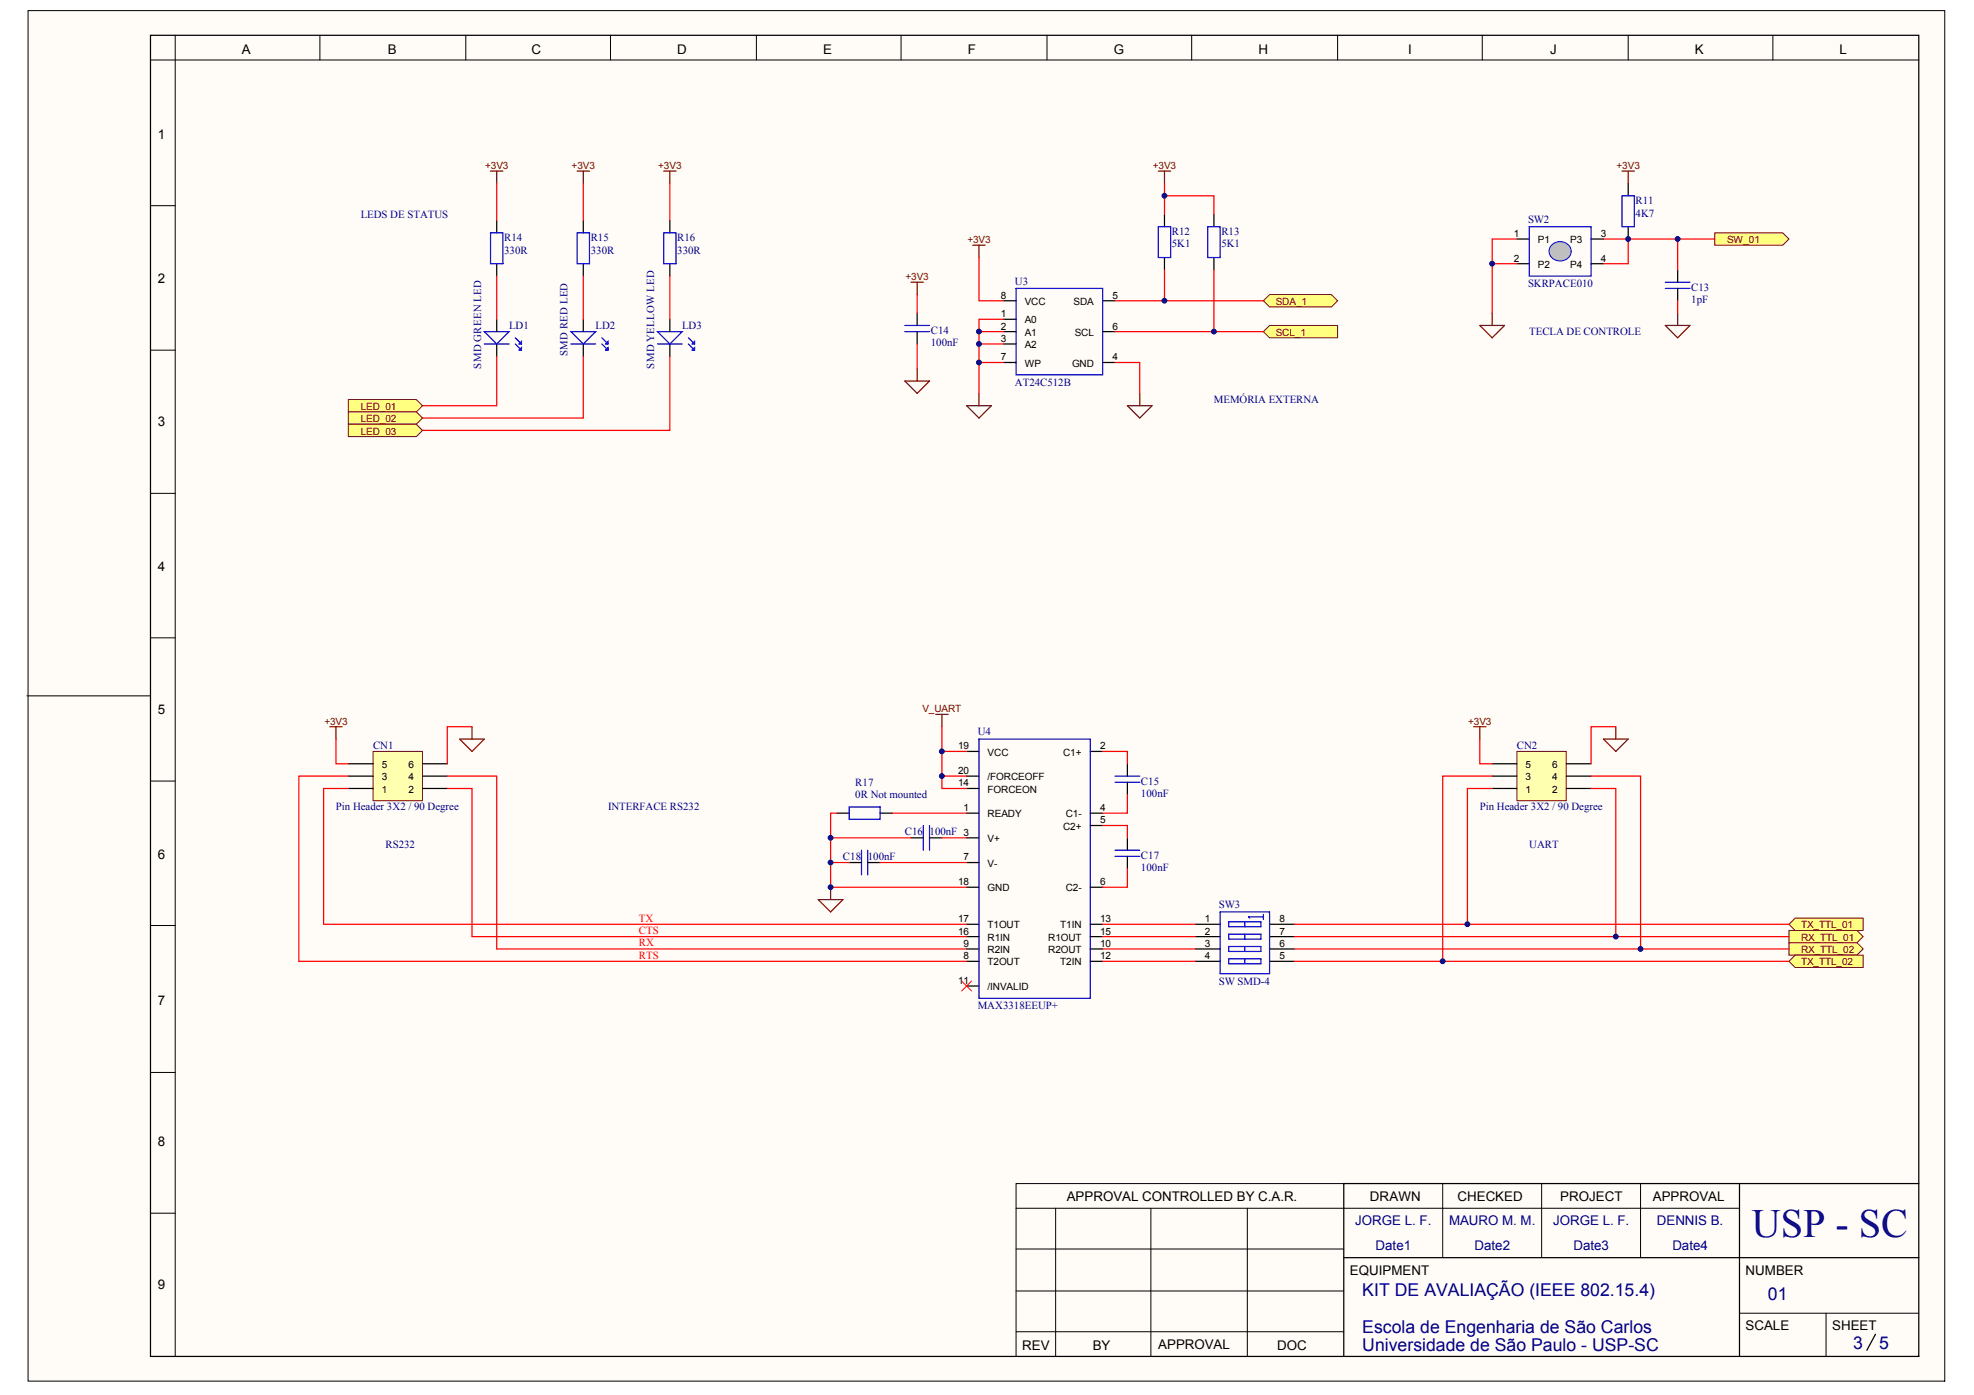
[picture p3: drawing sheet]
<svg xmlns="http://www.w3.org/2000/svg" width="297mm" height="210mm" viewBox="0 0 297 210" stroke-linecap="round" stroke-linejoin="round" font-family="sans-serif">
<defs><g id="words">
<text font-size="6" fill="#000080" x="263.6" y="186.1">USP - SC</text>
<g font-size="2.7" fill="#000080">
<text x="205" y="195">KIT DE AVALIAÇÃO (IEEE 802.15.4)</text>
<text x="266" y="195.5">01</text>
<text x="205" y="200.6">Escola de Engenharia de São Carlos</text>
<text x="205" y="203.3">Universidade de São Paulo - USP-SC</text>
<text x="278.9" y="203">3</text>
<text x="282.8" y="203">5</text>
</g>
<g font-size="2">
<text x="36.4" y="8.1">A</text>
<text x="58.4" y="8.1">B</text>
<text x="80" y="8.1">C</text>
<text x="101.9" y="8.1">D</text>
<text x="123.9" y="8.1">E</text>
<text x="145.6" y="8.1">F</text>
<text x="167.6" y="8.1">G</text>
<text x="189.4" y="8.1">H</text>
<text x="211.9" y="8.1">I</text>
<text x="233.3" y="8.1">J</text>
<text x="255.1" y="8.1">K</text>
<text x="276.8" y="8.1">L</text>
<text x="23.8" y="20.9">1</text>
<text x="23.8" y="42.6">2</text>
<text x="23.8" y="64.2">3</text>
<text x="23.8" y="85.9">4</text>
<text x="23.8" y="107.5">5</text>
<text x="23.8" y="129.2">6</text>
<text x="23.8" y="151.3">7</text>
<text x="23.8" y="172.5">8</text>
<text x="160.5" y="180.6">APPROVAL CONTROLLED BY C.A.R.</text>
<text x="206.1" y="180.6">DRAWN</text>
<text x="219.3" y="180.6">CHECKED</text>
<text x="234.8" y="180.6">PROJECT</text>
<text x="248.7" y="180.6">APPROVAL</text>
<text x="203.1" y="191.8">EQUIPMENT</text>
<text x="262.7" y="191.8">NUMBER</text>
<text x="23.8" y="194">9</text>
<text x="153.8" y="203.1">REV</text>
<text x="164.4" y="203.1">BY</text>
<text x="174.3" y="202.9">APPROVAL</text>
<text x="192.2" y="203.1">DOC</text>
<text x="262.7" y="200.2">SCALE</text>
<text x="275.7" y="200.2">SHEET</text>
</g>
<g font-size="2" fill="#000080">
<text x="203.9" y="184.4">JORGE L. F.</text>
<text x="218" y="184.4">MAURO M. M.</text>
<text x="233.7" y="184.4">JORGE L. F.</text>
<text x="249.3" y="184.4">DENNIS B.</text>
<text x="207" y="188.1">Date1</text>
<text x="221.9" y="188.1">Date2</text>
<text x="236.8" y="188.1">Date3</text>
<text x="251.6" y="188.1">Date4</text>
</g>
<g font-size="1.6" fill="#000080">
<text x="54.3" y="32.8">LEDS DE STATUS</text>
<text x="176.3" y="35.4">R12</text>
<text x="183.8" y="35.4">R13</text>
<text x="229.9" y="33.5">SW2</text>
<text x="246.1" y="30.7">R11</text>
<text x="246.1" y="32.6">4K7</text>
<text x="75.9" y="36.3">R14</text>
<text x="75.9" y="38.2">330R</text>
<text x="88.9" y="36.3">R15</text>
<text x="88.9" y="38.2">330R</text>
<text x="101.9" y="36.3">R16</text>
<text x="101.9" y="38.2">330R</text>
<text x="176.3" y="37.2">5K1</text>
<text x="183.8" y="37.2">5K1</text>
<text x="152.7" y="42.8">U3</text>
<text x="229.9" y="43.2">SKRPACE010</text>
<text x="254.5" y="43.7">C13</text>
<text x="254.5" y="45.6">1pF</text>
<text x="76.6" y="49.5">LD1</text>
<text x="85.4" y="53.6" transform="rotate(-90 85.4 53.6)">SMD RED LED</text>
<text x="89.6" y="49.5">LD2</text>
<text x="102.7" y="49.5">LD3</text>
<text x="140.1" y="50.2">C14</text>
<text x="140.1" y="52.1">100nF</text>
<text x="230.1" y="50.4">TECLA DE CONTROLE</text>
<text x="72.4" y="55.5" transform="rotate(-90 72.4 55.5)">SMD GREEN LED</text>
<text x="98.4" y="55.5" transform="rotate(-90 98.4 55.5)">SMD YELLOW LED</text>
<text x="152.7" y="58">AT24C512B</text>
<text x="182.7" y="60.6">MEMÓRIA EXTERNA</text>
<text x="56.1" y="112.7">CN1</text>
<text x="147.1" y="110.6">U4</text>
<text x="228.3" y="112.7">CN2</text>
<text x="128.7" y="118.2">R17</text>
<text x="171.7" y="118.1">C15</text>
<text x="171.7" y="119.9">100nF</text>
<text x="50.6" y="122">Pin Header 3X2 / 90 Degree</text>
<text x="91.5" y="122">INTERFACE RS232</text>
<text x="128.7" y="120.1">0R Not mounted</text>
<text x="136.1" y="125.7">C16</text>
<text x="139.9" y="125.7">100nF 3</text>
<text x="222.7" y="122">Pin Header 3X2 / 90 Degree</text>
<text x="58" y="127.5">RS232</text>
<text x="126.8" y="129.4">C18</text>
<text x="130.6" y="129.4">100nF</text>
<text x="171.7" y="129.2">C17</text>
<text x="171.7" y="131.1">100nF</text>
<text x="230.1" y="127.5">UART</text>
<text x="183.4" y="136.6">SW3</text>
<text x="183.4" y="148.1">SW SMD-4</text>
<text x="147.1" y="151.9">MAX3318EEUP+</text>
</g>
<g font-size="1.6" fill="#f00">
<text x="96.1" y="138.7">TX</text>
<text x="96.1" y="142.4">RX</text>
<text x="96.1" y="140.5">CTS</text>
<text x="96.1" y="144.2">RTS</text>
</g>
<g font-size="1.5" fill="#800000">
<text x="73" y="25.4">+3V3</text>
<text x="86" y="25.4">+3V3</text>
<text x="99" y="25.4">+3V3</text>
<text x="173.5" y="25.4">+3V3</text>
<text x="243.3" y="25.4">+3V3</text>
<text x="145.6" y="36.6">+3V3</text>
<text x="259.9" y="36.6">SW_01</text>
<text x="136.3" y="42.2">+3V3</text>
<text x="192" y="45.9">SDA_1</text>
<text x="192" y="50.5">SCL_1</text>
<text x="54.3" y="61.7">LED_01</text>
<text x="54.3" y="63.5">LED_02</text>
<text x="54.3" y="65.4">LED_03</text>
<text x="138.8" y="107.2">V_UART</text>
<text x="48.8" y="109">+3V3</text>
<text x="220.9" y="109">+3V3</text>
<text x="271.1" y="141.6">RX_TTL_01</text>
<text x="271.1" y="143.4">RX_TTL_02</text>
<text x="271.1" y="139.7">TX_TTL_01</text>
<text x="271.1" y="145.3">TX_TTL_02</text>
</g>
<g font-size="1.5">
<text x="227.8" y="35.7">1</text>
<text x="240.9" y="35.7">3</text>
<text x="227.8" y="39.4">2</text>
<text x="231.4" y="36.6">P1</text>
<text x="231.4" y="40.3">P2</text>
<text x="236.3" y="36.6">P3</text>
<text x="236.3" y="40.3">P4</text>
<text x="240.9" y="39.4">4</text>
<text x="150.6" y="44.9">8</text>
<text x="150.6" y="47.7">1</text>
<text x="154.2" y="45.9">VCC</text>
<text x="161.5" y="45.9">SDA</text>
<text x="167.4" y="44.9">5</text>
<text x="150.6" y="49.6">2</text>
<text x="150.6" y="51.4">3</text>
<text x="154.2" y="48.7">A0</text>
<text x="154.2" y="50.5">A1</text>
<text x="154.2" y="52.4">A2</text>
<text x="161.7" y="50.5">SCL</text>
<text x="167.4" y="49.6">6</text>
<text x="150.6" y="54.2">7</text>
<text x="154.2" y="55.2">WP</text>
<text x="161.3" y="55.2">GND</text>
<text x="167.4" y="54.2">4</text>
<text x="144.2" y="112.8">19</text>
<text x="148.6" y="113.7">VCC</text>
<text x="160" y="113.7">C1+</text>
<text x="165.5" y="112.8">2</text>
<text x="57.4" y="115.5">5</text>
<text x="57.4" y="117.4">3</text>
<text x="57.4" y="119.3">1</text>
<text x="61.5" y="115.5">6</text>
<text x="61.5" y="117.4">4</text>
<text x="61.5" y="119.3">2</text>
<text x="144.2" y="118.3">14</text>
<text x="144.2" y="116.5">20</text>
<text x="148.6" y="119.3">FORCEON</text>
<text x="148.6" y="117.4">/FORCEOFF</text>
<text x="229.6" y="115.5">5</text>
<text x="229.6" y="117.4">3</text>
<text x="229.6" y="119.3">1</text>
<text x="233.6" y="115.5">6</text>
<text x="233.6" y="117.4">4</text>
<text x="233.6" y="119.3">2</text>
<text x="145" y="122">1</text>
<text x="148.6" y="123">READY</text>
<text x="160" y="124.8">C2+</text>
<text x="160.4" y="123">C1-</text>
<text x="165.5" y="123.9">5</text>
<text x="165.5" y="122">4</text>
<text x="145" y="129.5">7</text>
<text x="148.6" y="126.7">V+</text>
<text x="148.6" y="130.4">V-</text>
<text x="144.2" y="133.2">18</text>
<text x="148.6" y="134.1">GND</text>
<text x="160.4" y="134.1">C2-</text>
<text x="165.5" y="133.2">6</text>
<text x="144.2" y="138.8">17</text>
<text x="144.2" y="140.6">16</text>
<text x="145" y="142.5">9</text>
<text x="148.6" y="139.7">T1OUT</text>
<text x="148.6" y="141.6">R1IN</text>
<text x="148.6" y="143.4">R2IN</text>
<text x="157.7" y="141.6">R1OUT</text>
<text x="157.7" y="143.4">R2OUT</text>
<text x="159.5" y="139.7">T1IN</text>
<text x="165.5" y="138.8">13</text>
<text x="165.5" y="140.6">15</text>
<text x="165.5" y="142.5">10</text>
<text x="181.3" y="138.8">1</text>
<text x="181.3" y="140.6">2</text>
<text x="181.3" y="142.5">3</text>
<text x="192.5" y="138.8">8</text>
<text x="192.5" y="140.6">7</text>
<text x="192.5" y="142.5">6</text>
<text x="144.2" y="148.1">11</text>
<text x="145" y="144.3">8</text>
<text x="148.6" y="145.3">T2OUT</text>
<text x="148.6" y="149">/INVALID</text>
<text x="159.5" y="145.3">T2IN</text>
<text x="165.5" y="144.3">12</text>
<text x="181.3" y="144.3">4</text>
<text x="192.5" y="144.3">5</text>
</g>
</g></defs>
<path d="M4 1.6h288.4v206.2h-288.4z" fill="#fffcf8"/>
<g fill="none" stroke="#000" stroke-width=".19">
<path d="M22.6 5.3h266.1v198.8h-266.1zM74.7 33.2v1.8M74.7 39.7v1.8M87.8 33.2v1.8M87.8 39.7v1.8M100.8 33.2v1.8M100.8 39.7v1.8M74.7 48v1.9M74.7 51.8v1.8M87.8 48v1.9M87.8 51.8v1.8M100.8 48v1.9"/>
<path d="M100.8 51.8v1.8M261.7 178.1v26M288.7 178.1h-86.5v26M202.2 189.2h86.5M282.2 200.8l-1.3 2.4"/>
</g>
<g fill="none" stroke="#000" stroke-width=".15">
<path d="M4.2 1.6h288.4v206.2h-288.4zM22.6 9h266.1M26.4 5.3v198.8M48.1 5.3v3.7M70.1 5.3v3.7M91.9 5.3v3.7M113.8 5.3v3.7M135.6 5.3v3.7M157.5 5.3v3.7M179.3 5.3v3.7M201.3 5.3v3.7M223 5.3v3.7"/>
<path d="M245 5.3v3.7M266.8 5.3v3.7M22.6 30.9h3.8M22.6 52.7h3.8M22.6 74.2h3.8M22.6 96h3.8M4 104.7h18.6M22.6 117.5h3.8M22.6 139.3h3.8M22.6 161.4h3.8M202.2 178.1h-49.3v26M217.1 178.1v11.1"/>
<path d="M232 178.1v11.1M246.9 178.1v11.1M22.6 182.5h3.8M152.9 181.8h108.8M152.9 194.3h49.3M152.9 187.9h49.3M158.9 181.8v22.3M173.2 181.8v22.3M187.7 181.8v22.3M261.7 197.6h27M274.8 197.6v6.5M152.9 200.4h49.3"/>
</g>
<g fill="none" stroke="#00f" stroke-width=".19">
<path d="M73.8 35h1.9v4.7h-1.9zM86.8 35h1.9v4.7h-1.9zM99.9 35h1.8v4.7h-1.8zM72.9 49.9h3.7l-1.9 1.9zM72.9 51.8h3.7M77.5 51.8l1 .9M77.5 50.8l1 1M78.1 52.7l.4-.4v.4zM78.1 51.8l.4-.4v.4zM85.9 49.9h3.7l-1.8 1.9zM85.9 51.8h3.7M90.6 51.8l.9 .9"/>
<path d="M90.6 50.8l.9 1M91.1 52.7l.4-.4v.4zM91.1 51.8l.4-.4v.4zM98.9 49.9h3.8l-1.9 1.9zM98.9 51.8h3.8M103.6 51.8l.9 .9M103.6 50.8l.9 1M104.1 52.7l.4-.4v.4zM104.1 51.8l.4-.4v.4z"/>
</g>
<path d="M73.8 25.7h1.9M74.7 25.7v1.9M86.8 25.7h1.9M87.8 25.7v1.9M99.9 25.7h1.8M100.8 25.7v1.9" fill="none" stroke="#800000" stroke-width=".19"/>
<path d="M74.7 53.6v7.4h-11.1M87.8 53.6v9.3h-24.2M100.8 53.6v11.2h-37.2" fill="none" stroke="#f00" stroke-width=".19"/>
<g fill="#ffff80" stroke="#800000" stroke-width=".15">
<path d="M52.4 60.1h10.3l.9 .9-.9 1h-10.3z" fill-rule="evenodd"/>
<path d="M52.4 62h10.3l.9 .9-.9 .9h-10.3z" fill-rule="evenodd"/>
<path d="M52.4 63.8h10.3l.9 1-.9 .9h-10.3z" fill-rule="evenodd"/>
</g>
<path d="M74.7 27.6v5.6M87.8 27.6v5.6M100.8 27.6v5.6M74.7 41.5v6.5M87.8 41.5v6.5M100.8 41.5v6.5" fill="none" stroke="#f00" stroke-width=".19"/>
<path d="M228.3 36h1.8M228.3 39.7h1.8M239.4 36h1.9M239.4 39.7h1.9" fill="none" stroke="#000" stroke-width=".19"/>
<path d="M230.1 34.1h9.3v7.4h-9.3z" fill="none" stroke="#00f" stroke-width=".19"/>
<path d="M233.4 37a1.71 1.71 0 0 1 1.8-.6 1.71 1.71 0 0 1 1.2 1.4 1.68 1.68 0 0 1-1.6 1.5 1.68 1.68 0 0 1-1.7-1.5l.1-.4z" fill="#c0c0c0" stroke="#00f" stroke-width=".15"/>
<path d="M222.7 49h3.7l-1.9 1.8zM224.5 47.1v1.9" fill="none" stroke="#800000" stroke-width=".19"/>
<path d="M224.5 39.7h3.8M228.3 36h-3.8v11.1" fill="none" stroke="#f00" stroke-width=".19"/>
<path d="M258 35h10.3l.9 1-.9 .9h-10.3z" fill-rule="evenodd" fill="#ffff80" stroke="#800000" stroke-width=".15"/>
<path d="M147.3 38.8v6.5h3.7M175.2 29.5h7.5v2.8M175.2 27.6v4.7M241.3 36h16.7M245 36v3.7h-3.7M138 44.3v2.8M138 51.8v3.7M147.3 49.9h3.7M147.3 51.8h3.7M147.3 54.5v4.7M151 48h-3.7v6.5h3.7M167.8 54.5h3.7v4.7" fill="none" stroke="#f00" stroke-width=".19"/>
<g fill="none" stroke="#000" stroke-width=".19">
<path d="M175.2 32.3v1.8M175.2 38.8v1.8M182.7 32.3v1.8M182.7 38.8v1.8M138 47.1v1.9M138 49.9v1.9M151 45.3h1.9M151 48h1.9M151 49.9h1.9M151 54.5h1.9M151 51.8h1.9M165.9 45.3h1.9"/>
<path d="M165.9 49.9h1.9M165.9 54.5h1.9"/>
</g>
<path d="M174.3 34.1h1.9v4.7h-1.9zM181.7 34.1h1.9v4.7h-1.9zM136.1 49.9h3.8M136.1 49h3.8M152.9 43.4h13v13h-13z" fill="none" stroke="#00f" stroke-width=".19"/>
<path d="M146.4 36.9h1.8M147.3 36.9v1.9M174.3 25.7h1.9M175.2 25.7v1.9M136.1 57.3h3.8l-1.9 1.9zM137.1 42.5h1.8M138 42.5v1.8M138 55.5v1.8M147.3 59.2v1.8M171.5 59.2v1.8M145.5 61h3.7l-1.9 1.9zM169.6 61h3.8l-1.9 1.9z" fill="none" stroke="#800000" stroke-width=".19"/>
<g fill="#ffff80" stroke="#800000" stroke-width=".15">
<path d="M190.1 45.3l.9-1h9.3l1 1-1 .9h-9.3z" fill-rule="evenodd"/>
<path d="M190.1 49.9l.9-.9h10.3v1.8h-10.3z" fill-rule="evenodd"/>
</g>
<path d="M167.8 45.3h22.3M167.8 49.9h22.3M175.2 40.6v4.7M182.7 40.6v9.3" fill="none" stroke="#f00" stroke-width=".19"/>
<path d="M138.9 124.2v3.7M139.9 124.2v3.7" fill="none" stroke="#00f" stroke-width=".19"/>
<path d="M137.1 126.1h1.8M139.9 126.1h1.8" fill="none" stroke="#000" stroke-width=".19"/>
<path d="M269.2 140h10.2l1 .9-1 1h-10.2z" fill-rule="evenodd" fill="#ffff80" stroke="#800000" stroke-width=".15"/>
<path d="M147.3 111.2h16.8v39h-16.8zM167.8 117.7h3.7M167.8 116.8h3.7M127.8 121.4h4.6v1.9h-4.6zM129.6 127.9v3.7M130.6 127.9v3.7M167.8 128.9h3.7M167.8 127.9h3.7" fill="none" stroke="#00f" stroke-width=".19"/>
<g fill="none" stroke="#000" stroke-width=".19">
<path d="M145.5 113.1h1.8M145.5 118.6h1.8M145.5 116.8h1.8M164.1 113.1h1.8M169.6 114.9v1.9M169.6 117.7v1.9M125.9 122.4h1.9M127.8 129.8h1.8M130.6 129.8h1.8M132.4 122.4h1.9M145.5 129.8h1.8M145.5 139.1h1.8"/>
<path d="M145.5 122.4h1.8M145.5 126.1h1.8M145.5 133.5h1.8M164.1 139.1h1.8M164.1 124.2h1.8M164.1 122.4h1.8M164.1 133.5h1.8M169.6 126.1v1.8M169.6 128.9v1.8M145.5 140.9h1.8M145.5 142.8h1.8M145.5 144.6h1.8"/>
<path d="M145.5 148.4h1.8M164.1 140.9h1.8M164.1 142.8h1.8M164.1 144.6h1.8"/>
</g>
<path d="M140.8 107.5h1.9M141.7 107.5v1.9M123.1 135.4h3.7l-1.8 1.8zM125 133.5v1.9" fill="none" stroke="#800000" stroke-width=".19"/>
<g fill="none" stroke="#f00" stroke-width=".19">
<path d="M141.7 109.4v9.2h3.8M141.7 116.8h3.8M141.7 113.1h3.8M165.9 113.1h3.7v1.8M169.6 119.6v2.8h-3.7M125 126.1h12.1M125 129.8h2.8M125.9 122.4h-.9v11.1h20.5M132.4 129.8h13.1M134.3 122.4h11.2M141.7 126.1h3.8M165.9 124.2h3.7v1.9"/>
<path d="M169.6 130.7v2.8h-3.7"/>
</g>
<path d="M144.7 147.6l1.5 1.5M146.2 147.6l-1.5 1.5" fill="none" stroke="#f00" stroke-width=".15"/>
<g fill="#ffff80" stroke="#800000" stroke-width=".15">
<path d="M269.2 141.9h10.2l1 .9-1 .9h-10.2z" fill-rule="evenodd"/>
<path d="M269.2 144.6l.9-.9h10.3v1.9h-10.3z" fill-rule="evenodd"/>
</g>
<path d="M48.7 139.1h96.8M45 144.6h100.5M71 140.9h74.5M74.7 142.8h70.8" fill="none" stroke="#f00" stroke-width=".19"/>
<path d="M269.2 139.1l.9-1h10.3v1.9h-10.3z" fill-rule="evenodd" fill="#ffff80" stroke="#800000" stroke-width=".15"/>
<g fill="none" stroke="#00f" stroke-width=".19">
<path d="M244.1 29.5h1.8v4.6h-1.8zM250.6 43.4h3.7M250.6 42.5h3.7M183.6 137.2h7.4v9.3h-7.4zM184.9 138.7h4.8v.7h-4.8zM187.3 138.7v.7M190.1 138h-2.2l.2 .1M190.1 137.6v.7M184.9 140.6h4.8v.7h-4.8zM184.9 142.4h4.8v.8h-4.8zM184.9 144.3h4.8v.7h-4.8zM187.3 140.6v.7"/>
<path d="M187.3 142.4v.8M187.3 144.3v.7"/>
</g>
<path d="M245 27.6v1.9M245 34.1v1.9M252.4 40.6v1.9M252.4 43.4v1.9M179.9 139.1h3.7M191 139.1h3.8M179.9 140.9h3.7M179.9 142.8h3.7M179.9 144.6h3.7M191 140.9h3.8M191 142.8h3.8M191 144.6h3.8" fill="none" stroke="#000" stroke-width=".19"/>
<path d="M244.1 25.7h1.8M245 25.7v1.9M250.6 49h3.7l-1.9 1.8zM252.4 47.1v1.9" fill="none" stroke="#800000" stroke-width=".19"/>
<path d="M252.4 36v4.6M252.4 45.3v1.8M165.9 139.1h14M165.9 140.9h14M165.9 142.8h14M165.9 144.6h14" fill="none" stroke="#f00" stroke-width=".19"/>
<path d="M56.1 113.1h7.5v7.4h-7.5z" fill="#ffffb0" stroke="#800000" stroke-width=".15"/>
<path d="M52.4 114.9h3.7M52.4 116.8h3.7M52.4 118.6h3.7M63.6 114.9h3.7M63.6 116.8h3.7M63.6 118.6h3.7" fill="none" stroke="#000" stroke-width=".19"/>
<path d="M49.6 109.4h1.9M50.6 109.4v1.8M69.2 111.2h3.7l-1.9 1.9zM71 109.4v1.8" fill="none" stroke="#800000" stroke-width=".19"/>
<path d="M50.6 111.2v3.7h1.8M71 109.4h-3.7v5.5" fill="none" stroke="#f00" stroke-width=".19"/>
<path d="M228.3 113.1h7.4v7.4h-7.4z" fill="#ffffb0" stroke="#800000" stroke-width=".15"/>
<path d="M224.5 114.9h3.8M224.5 116.8h3.8M224.5 118.6h3.8M235.7 114.9h3.7M235.7 116.8h3.7M235.7 118.6h3.7" fill="none" stroke="#000" stroke-width=".19"/>
<path d="M221.7 109.4h1.9M222.7 109.4v1.8M241.3 111.2h3.7l-1.9 1.9zM243.1 109.4v1.8" fill="none" stroke="#800000" stroke-width=".19"/>
<g fill="none" stroke="#f00" stroke-width=".19">
<path d="M52.4 116.8h-7.4v27.8M52.4 118.6h-3.7v20.5M67.3 118.6h3.7v22.3M67.3 116.8h7.4v26M222.7 111.2v3.7h1.8M224.5 118.6h-3.7v20.5M224.5 116.8h-7.4v27.8M239.4 116.8h7.5v26M239.4 118.6h3.7v22.3M243.1 109.4h-3.7v5.5M194.8 139.1h74.4M194.8 140.9h74.4"/>
<path d="M194.8 142.8h74.4M194.8 144.6h74.4"/>
</g>
<g fill="#000080" stroke="#000080" stroke-width=".15">
<circle cx="125" cy="133.5" r=".36"/>
<circle cx="125" cy="129.8" r=".36"/>
<circle cx="125" cy="126.1" r=".36"/>
<circle cx="141.7" cy="116.8" r=".36"/>
<circle cx="141.7" cy="113.1" r=".36"/>
<circle cx="147.3" cy="54.5" r=".36"/>
<circle cx="147.3" cy="51.7" r=".36"/>
<circle cx="147.3" cy="49.9" r=".36"/>
<circle cx="175.2" cy="45.2" r=".36"/>
<circle cx="175.2" cy="29.5" r=".36"/>
<circle cx="182.7" cy="49.9" r=".36"/>
<circle cx="217.1" cy="144.6" r=".36"/>
<circle cx="220.8" cy="139.1" r=".36"/>
<circle cx="224.5" cy="39.7" r=".36"/>
<circle cx="243.1" cy="140.9" r=".36"/>
<circle cx="245" cy="36" r=".36"/>
<circle cx="246.9" cy="142.8" r=".36"/>
<circle cx="252.4" cy="36" r=".36"/>
</g>
<use href="#words"/>
</svg>
